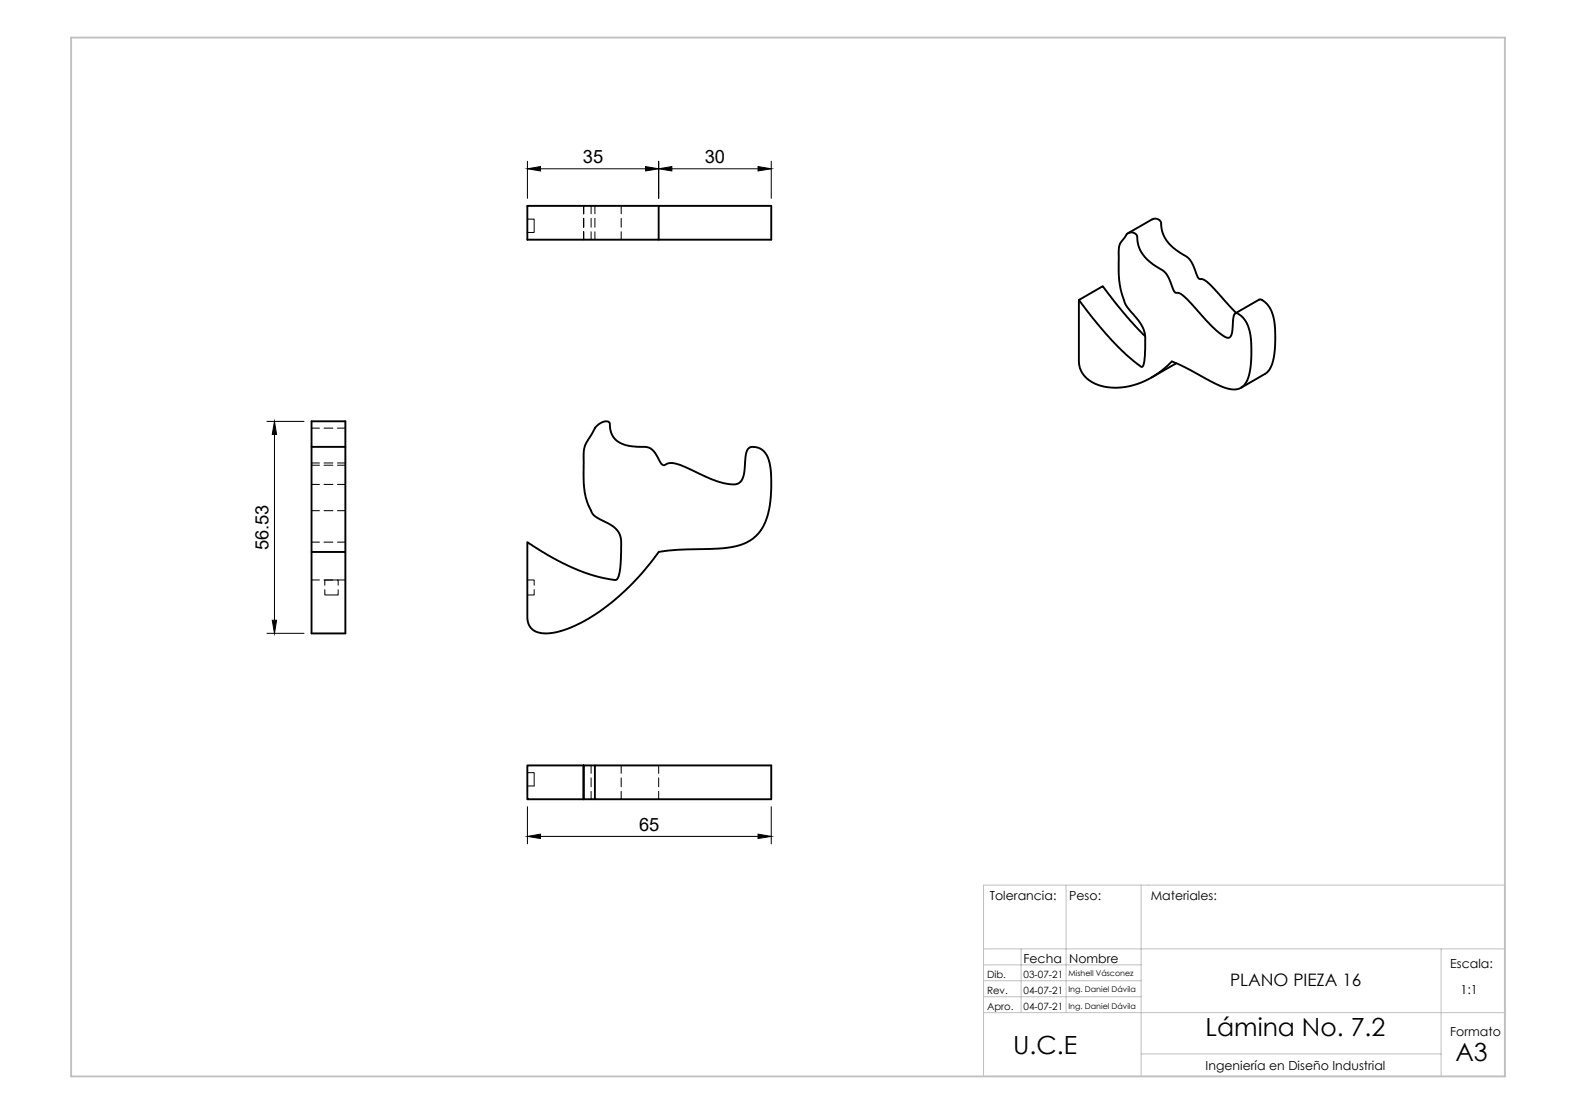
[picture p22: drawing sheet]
<svg xmlns="http://www.w3.org/2000/svg" width="420mm" height="297mm" viewBox="0 0 420 297" stroke-linecap="round" stroke-linejoin="round" font-family="sans-serif">
<defs><g id="words">
<g font-size="6.7">
<text x="270.1" y="281">U.C.E</text>
<text x="321.4" y="276.2">Lámina No. 7.2</text>
<text x="388" y="282.8">A3</text>
</g>
<g font-size="4.9">
<text x="155.4" y="43.4">35</text>
<text x="187.9" y="43.4">30</text>
<text x="71.6" y="146.7" transform="rotate(-90 71.6 146.7)">56.53</text>
<text x="170.4" y="221.5">65</text>
</g>
<text font-size="4.6" x="327.9" y="262.9">PLANO PIEZA 16</text>
<g font-size="3.3">
<text x="263.9" y="240">Tolerancia:</text>
<text x="285" y="240">Peso:</text>
<text x="306.8" y="240">Materiales:</text>
<text x="272.9" y="256.9">Fecha</text>
<text x="285" y="256.9">Nombre</text>
<text x="386.6" y="258.1">Escala:</text>
<text x="389.4" y="265.1">1:1</text>
<text x="386.6" y="276.2">Formato</text>
<text x="321.4" y="285.3">Ingeniería en Diseño Industrial</text>
</g>
<g font-size="2.7">
<text x="263.1" y="260.8">Dib.</text>
<text x="272.9" y="260.8">03-07-21</text>
<text x="263.1" y="265.1">Rev.</text>
<text x="263.1" y="269.3">Apro.</text>
<text x="272.9" y="265">04-07-21</text>
<text x="272.9" y="269.3">04-07-21</text>
</g>
<g font-size="2.1">
<text x="284.9" y="260.3">Mishell Vásconez</text>
<text x="284.9" y="264.6">Ing. Daniel Dávila</text>
<text x="284.9" y="268.9">Ing. Daniel Dávila</text>
</g>
</g></defs>
<!-- layer: Capa 1 -->
<path d="M262.2 236h139v51h-139zM284.2 236v34M304.2 236v51M262.2 253h139M262.2 257.3h42M272.2 253v17M384.2 253v34M262.2 270h139M262.2 261.5h42M262.2 265.8h42M304.2 281h80" fill="none" stroke="#c0c0c0" stroke-width=".27"/>
<path d="M19 10h382.2v277h-382.2z" fill="none" stroke="#c0c0c0" stroke-width=".5"/>
<g fill="none" stroke="#000" stroke-width=".27">
<path d="M140.6 58.4h1.8v3.6h-1.8M140.6 54.9h.1M140.6 43v9.9M140.6 45l3.5-.6v1.2zM144.1 45h28M155.6 54.9v2.1M155.6 58.2v2.4M157.6 54.9v2.1M157.6 58.2v2.4M158.6 54.9v2.1M158.6 58.2v2.4M165.6 54.9v2.1"/>
<path d="M165.6 58.2v2.4M172.1 44.4l3.5 .6-3.5 .6zM175.6 45l3.5-.6v1.2zM175.6 43v9.9M179.1 45h23M202.1 44.4l3.5 .6-3.5 .6zM205.6 43v9.9M140.6 63.9h.1M155.6 61.8v2.1M157.6 61.8v2.1M158.6 61.8v2.1M165.6 61.8v2.1"/>
<path d="M71.2 112.4h9.9M73.2 115.9v49.5M73.2 112.4l.5 3.5h-1.1zM83.1 114.2h2.1M86.4 114.2h2.4M90 114.2h2.1M83.1 136.2h2.1M83.1 129.2h2.1M83.1 123.5h2.1M83.1 124h2.1M86.4 136.2h2.4M86.4 129.2h2.4"/>
<path d="M86.4 123.5h2.4M86.4 124h2.4M90 136.2h2.1M90 129.2h2.1M90 123.5h2.1M90 124h2.1M83.1 144.6h2.1M83.1 154.7h2.1M86.4 144.6h2.4M86.4 154.7h2.4M86.6 157.2v1.5h3.5v-1.5M90 144.6h2.1"/>
<path d="M90 154.7h2.1M90.1 156v-1.3h-3.5v1.3M140.6 154.7h1.8v1.3M142.4 157.2v1.5h-1.8M71.2 168.9h9.9M72.6 165.4h1.1l-.5 3.5zM140.6 206h1.8v3.6h-1.8M140.6 215.1v9.9M155.6 204.1v2.1M155.6 207.4v2.4M155.6 211v2.1M157.6 204.1v2.1"/>
<path d="M157.6 207.4v2.4M157.6 211v2.1M165.6 204.1v2.1M165.6 207.4v2.4M165.6 211v2.1M175.6 204.1v2.1M175.6 207.4v2.4M175.6 211v2.1M205.6 215.1v9.9M140.6 223l3.5-.6v1.2zM144.1 223h58M202.1 222.4l3.5 .6-3.5 .6z"/>
</g>
<path d="M175.6 54.9h-35v9h35v-9h30v9h-30M287.6 80l3.8 5 4.6 5.3 4 4 3.8 3.2a.62 .62 0 0 0 .8 .3 .62 .62 0 0 0 .3-.8l.4-4.2v-3.1l-.2-1.3-1.4-2.8-3.6-4.4-1.1-3.3-.5-2-.3-3.4 .1-6.4 .3-1.1 1.2-1.7a1.76 1.76 0 0 1 2.2-1.3 1.76 1.76 0 0 1 1.3 2.2l.6 2.4 1.2 1.8 1.6 1.5 3.5 2.3 .8 .9 2.2 4.8 1.4 .4 1.4 1 6.1 6.7 3.1 2.9 1.8 1.1 .6 .1 .4-.3 .5-1.2 .3-4.1 .5-.9 .5-.1 .8 .5 1.4 1.5 .8 1.5 .6 2.7 .2 5.1-.3 3.7-.6 2.5-.8 1.4-1.3 1.1-1.6 .4a19.4 19.4 0 0 1-8.2-3.3l-4.7-2.6-3.7-1.6-2.5 2.3-2.7 1.8-2.7 1.4-2.6 .9-2.6 .5-2.8 .1-3.1-.5-2.3-1-1.3-1-1-1-.6-1.1-.5-1.7-.1-17.1 6.4-3.7 5.3 6.8 6 6.5M300.7 62.2l6.4-3.7 1-.2 .9 .3 .5 .8 .1 1.4 .5 1.6 1.1 2 2.3 2.2 3.4 2.3 1.2 1.8 1.4 3.5 .4 .2 1 .2 1.5 1.1 7.1 7.7M313.6 96.8l-6.6 3.9M329.3 83.6l6.4-3.7h.5l1.5 1.1 1.1 1.6 .6 1.8 .5 3-.1 6.3-.5 3-.7 1.5-1.1 1.4-6.7 3.8M83.1 119.2h9M159.2 113.5l1.3-.9a1.27 1.27 0 0 1 2.1 .5l.1 1.4 .6 1.7a7 7 0 0 0 6.3 2.9l.9 .1a4.1 4.1 0 0 1 4.8 2.7l.6 1.2a1.14 1.14 0 0 0 .9 .9 1.14 1.14 0 0 0 1.2-.4l1.3-.1 1.5 .3 6 2.7a18.4 18.4 0 0 0 9.1 2.6l1-.2 .9-1a13.5 13.5 0 0 0 .9-5.8l.4-1.8 .6-.9 1.1-.2 1.5 .3a5.9 5.9 0 0 1 3.1 5.2l.2 3.2-.1 4.9-.9 5-1 2.4-1.1 1.6-1.8 1.8-1.3 .8a23.1 23.1 0 0 1-11 2l-7.6 .2-5.2 .6-3.9 5-3 3.3-3.5 3.3-3.4 2.8-4 2.8-4.3 2.3-3.5 1.4-3.2 .7a5.2 5.2 0 0 1-5.8-2.2l-.4-1.8v-20.2l5.9 3.7 5.9 3 5.7 2.1 4.7 1.1a1.54 1.54 0 0 0 1.8-.2l.5-1.3 .4-2.7 .1-4.8-.1-2.1a6.2 6.2 0 0 0-4.3-4.3l-1.3-.7a4.5 4.5 0 0 1-2.7-2.9 19.1 19.1 0 0 1-1.6-9.3v-5.2l.3-1.9 2.7-4.9zM92.1 147.2v-34.9h-9v34.9h9v21.7h-9v-21.7M155.6 204.1h3M155.6 204.1h-15v9h15M155.6 204.1v9M158.6 213.1h47v-9h-47v9h-3" fill="none" stroke="#000" stroke-width=".51"/>
<path d="M140.6 45l3.5-.6v1.2zM172.1 44.4l3.5 .6-3.5 .6zM175.6 45l3.5-.6v1.2zM202.1 44.4l3.5 .6-3.5 .6zM73.2 112.4l.5 3.5h-1.1zM72.6 165.4h1.1l-.5 3.5zM140.6 223l3.5-.6v1.2zM202.1 222.4l3.5 .6-3.5 .6z" fill="#000"/>
<use href="#words"/>
</svg>
